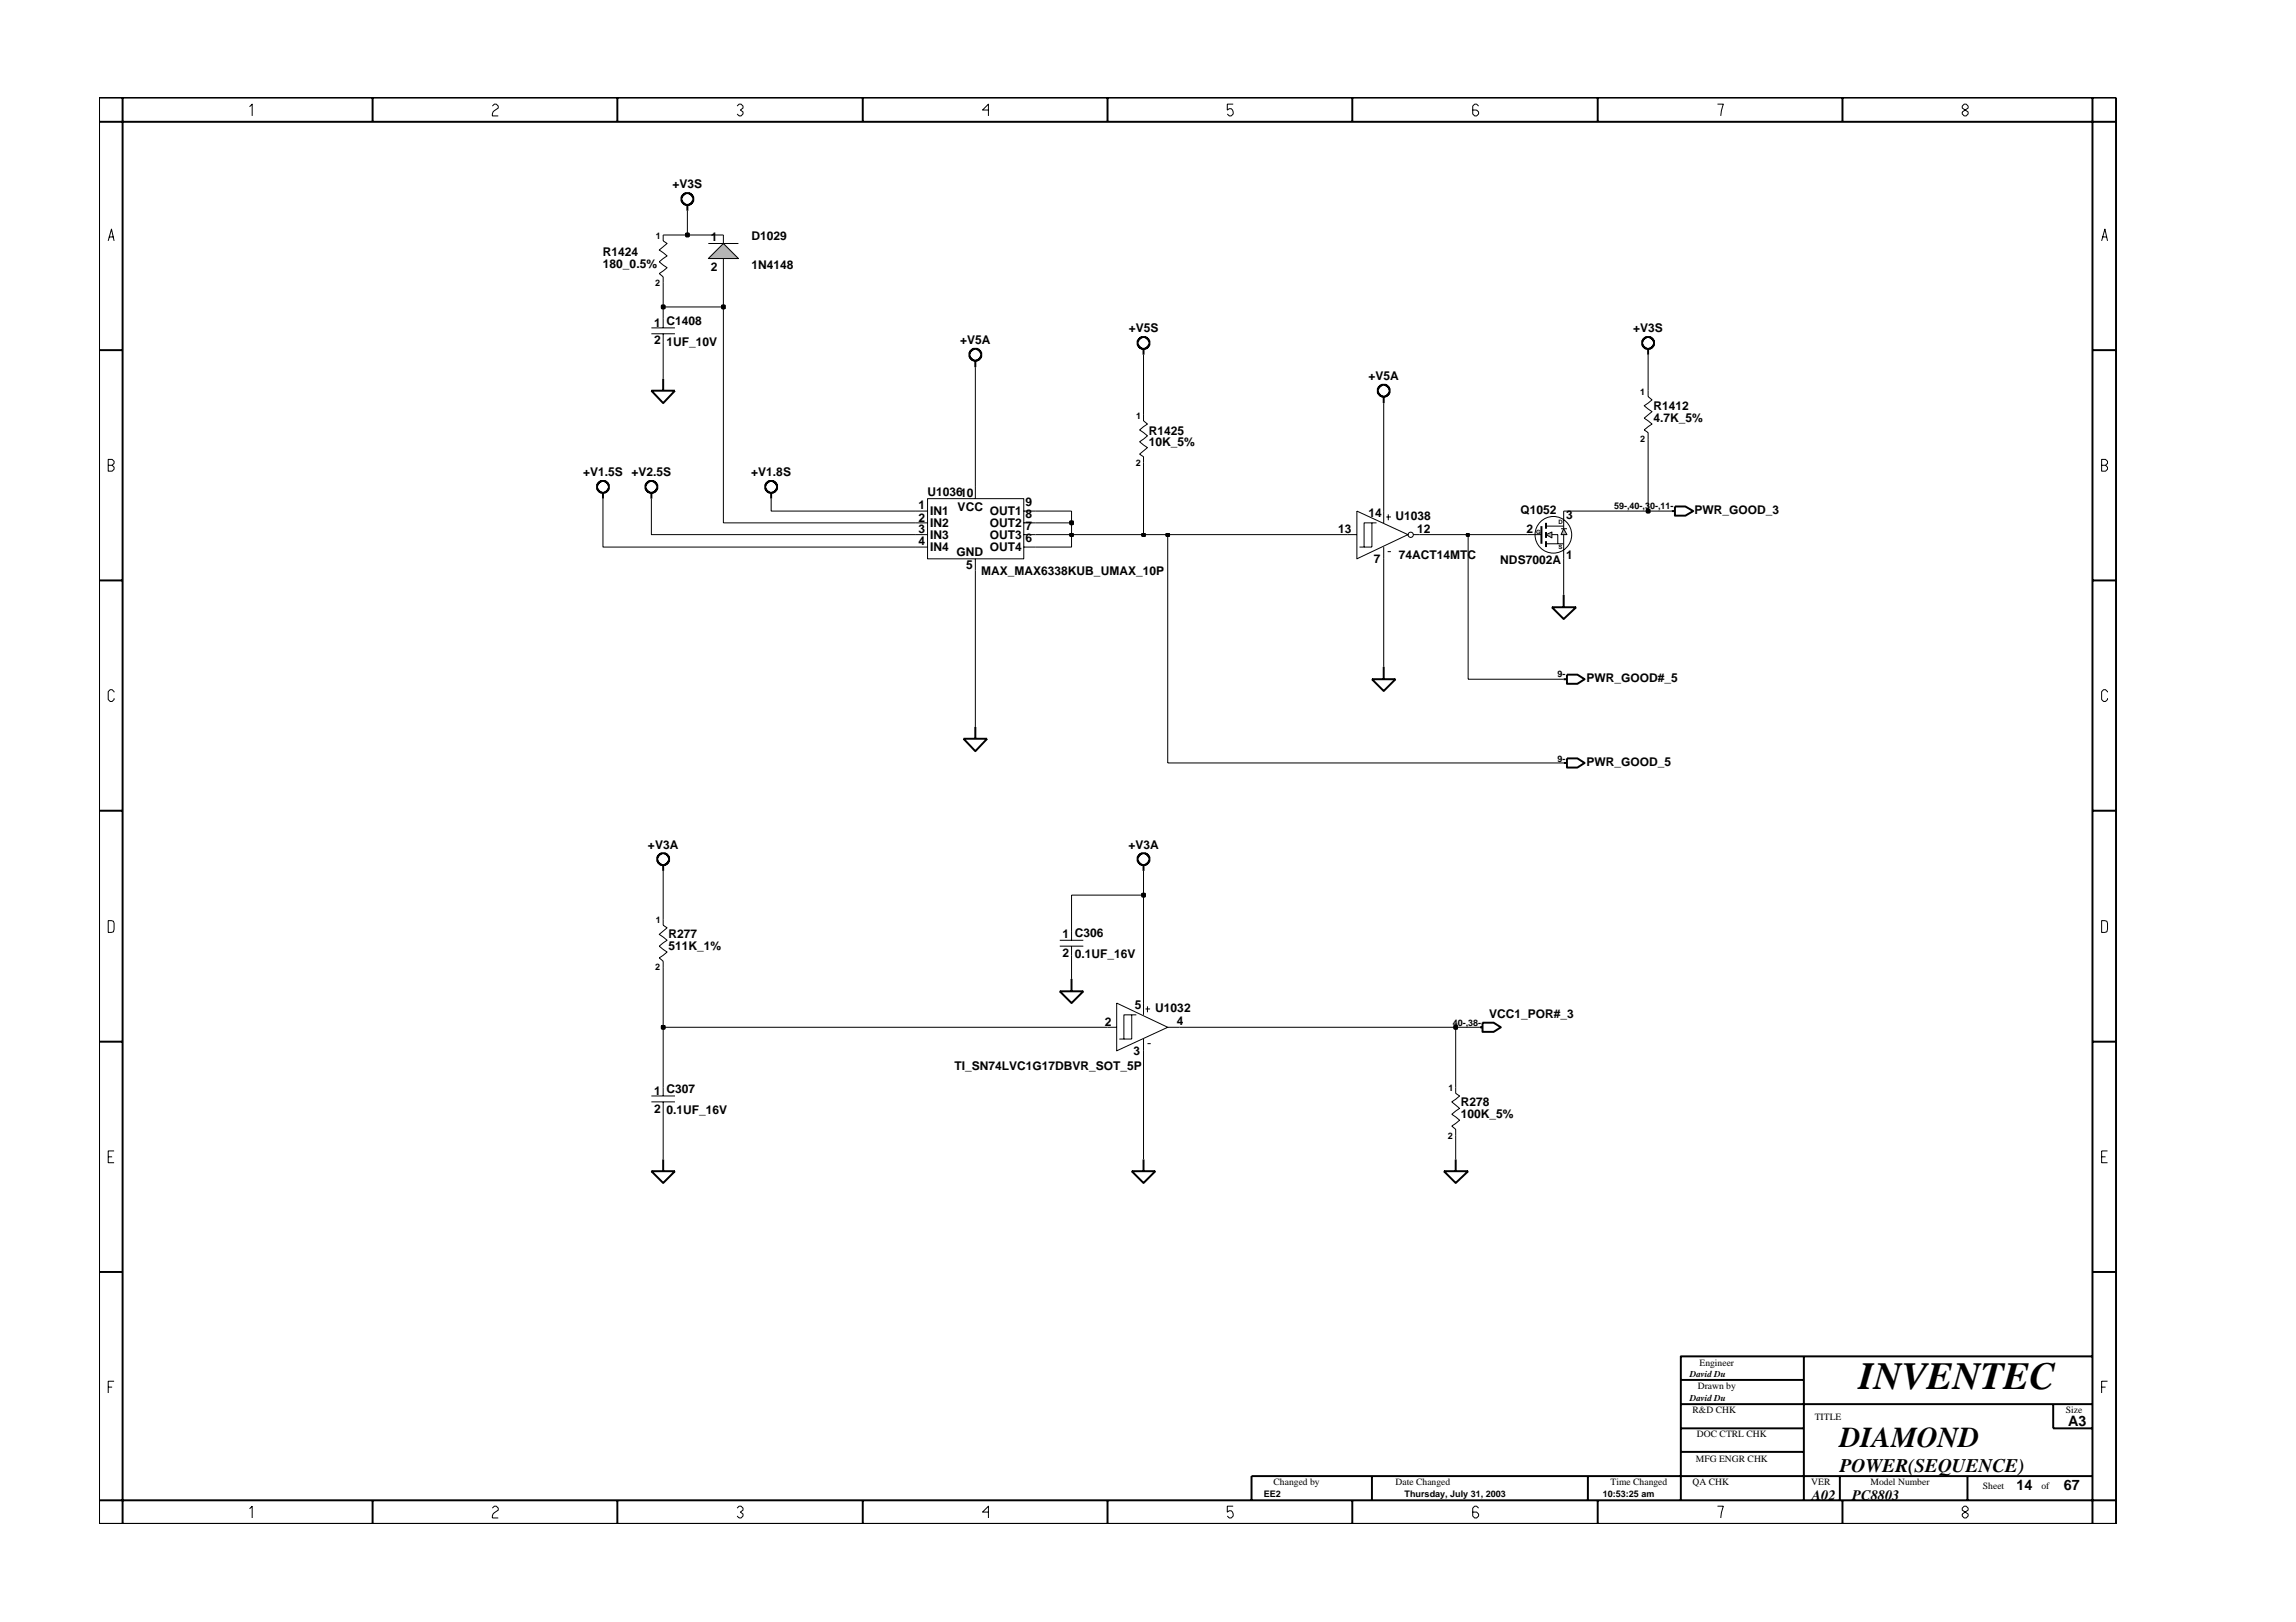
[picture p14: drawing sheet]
<svg xmlns="http://www.w3.org/2000/svg" width="297mm" height="210mm" viewBox="0 0 297 210" stroke-linecap="round" stroke-linejoin="round" font-family="sans-serif">
<defs><g id="words">
<text font-size="5" x="240.5" y="179.7">INVENTEC</text>
<text font-size="3.7" x="238" y="187.3">DIAMOND</text>
<text font-size="2.5" x="238" y="190.4">POWER(SEQUENCE)</text>
<g font-size="1.9">
<text x="267.6" y="184.6">A3</text>
<text x="234.4" y="194.1">A02</text>
<text x="239.6" y="194.1">PC8803</text>
<text x="260.9" y="192.9">14</text>
<text x="267" y="192.9">67</text>
</g>
<g font-size="1.6">
<text x="87" y="24.4">+V3S</text>
<text x="78" y="34.6">180_0.5%</text>
<text x="78" y="33.1">R1424</text>
<text x="92" y="35.1">2</text>
<text x="92" y="31.2">1</text>
<text x="97.2" y="34.8">1N4148</text>
<text x="97.2" y="31">D1029</text>
<text x="84.6" y="42.3">1 C1408</text>
<text x="84.6" y="44.5">2</text>
<text x="86.2" y="44.7">1UF_10V</text>
<text x="124.2" y="44.5">+V5A</text>
<text x="146" y="43">+V5S</text>
<text x="211.3" y="43">+V3S</text>
<text x="177" y="49.2">+V5A</text>
<text x="213.9" y="53.1">R1412</text>
<text x="148.6" y="57.8">10K_5%</text>
<text x="148.6" y="56.2">R1425</text>
<text x="213.9" y="54.6">4.7K_5%</text>
<text x="75.4" y="61.6">+V1.5S</text>
<text x="81.7" y="61.6">+V2.5S</text>
<text x="97.2" y="61.6">+V1.8S</text>
<text x="118.8" y="65.9">1</text>
<text x="120" y="64.2">U103610</text>
<text x="132.7" y="65.5">9</text>
<text x="118.8" y="67.5">2</text>
<text x="118.8" y="69">3</text>
<text x="118.8" y="70.5">4</text>
<text x="120.3" y="68.2">IN2</text>
<text x="120.3" y="69.8">IN3</text>
<text x="120.3" y="71.4">IN4</text>
<text x="120.3" y="66.7">IN1</text>
<text x="123.7" y="72">GND</text>
<text x="123.9" y="66.1">VCC</text>
<text x="128" y="66.7">OUT1</text>
<text x="128" y="68.2">OUT2</text>
<text x="128" y="69.8">OUT3</text>
<text x="128" y="71.4">OUT4</text>
<text x="132.7" y="67">8</text>
<text x="132.7" y="68.6">7</text>
<text x="132.7" y="70.2">6</text>
<text x="173.1" y="69">13</text>
<text x="177" y="66.9">14</text>
<text x="180.5" y="67.3">U1038</text>
<text x="183.3" y="69">12</text>
<text x="196.7" y="66.5">Q1052</text>
<text x="197.5" y="69">2</text>
<text x="202.6" y="67.2">3</text>
<text x="219.2" y="66.5">PWR_GOOD_3</text>
<text x="125" y="73.6">5</text>
<text x="126.9" y="74.4">MAX_MAX6338KUB_UMAX_10P</text>
<text x="177.7" y="72.9">7</text>
<text x="181" y="72.3">74ACT14MTC</text>
<text x="194.1" y="73">NDS7002A</text>
<text x="202.6" y="72.4">1</text>
<text x="205.3" y="88.2">PWR_GOOD#_5</text>
<text x="205.3" y="99.1">PWR_GOOD_5</text>
<text x="83.8" y="109.8">+V3A</text>
<text x="146" y="109.8">+V3A</text>
<text x="86.5" y="121.4">R277</text>
<text x="86.5" y="123">511K_1%</text>
<text x="137.4" y="121.4">1 C306</text>
<text x="137.4" y="123.8">2</text>
<text x="139.1" y="124">0.1UF_16V</text>
<text x="146.8" y="130.6">5</text>
<text x="149.5" y="131">U1032</text>
<text x="192.6" y="131.7">VCC1_POR#_3</text>
<text x="142.9" y="132.8">2</text>
<text x="146.7" y="136.6">3</text>
<text x="152.3" y="132.7">4</text>
<text x="84.6" y="141.7">1 C307</text>
<text x="123.5" y="138.5">TI_SN74LVC1G17DBVR_SOT_5P</text>
<text x="189" y="143.2">R278</text>
<text x="84.6" y="144">2</text>
<text x="86.2" y="144.2">0.1UF_16V</text>
<text x="189" y="144.7">100K_5%</text>
</g>
<g font-size="1.2">
<text x="84.9" y="30.9">1</text>
<text x="84.8" y="37">2</text>
<text x="212.2" y="51.2">1</text>
<text x="147" y="54.2">1</text>
<text x="212.2" y="57.2">2</text>
<text x="146.9" y="60.3">2</text>
<text x="208.8" y="65.9">59-,40-,30-,11-</text>
<text x="201.5" y="87.6">9-</text>
<text x="201.5" y="98.6">9-</text>
<text x="84.9" y="119.5">1</text>
<text x="84.8" y="125.6">2</text>
<text x="187.9" y="132.8">40-,38-</text>
<text x="187.4" y="141.2">1</text>
<text x="187.3" y="147.3">2</text>
<text x="218.6" y="178.2">David Du</text>
<text x="219.6" y="179.8">Drawn by</text>
<text x="219.9" y="176.7">Engineer</text>
<text x="218.6" y="181.3">David Du</text>
<text x="219" y="182.9">R&amp;D CHK</text>
<text x="234.8" y="183.8">TITLE</text>
<text x="267.3" y="182.9">Size</text>
<text x="219.4" y="189.2">MFG ENGR CHK</text>
<text x="219.5" y="186">DOC CTRL CHK</text>
<text x="163.5" y="193.7">EE2</text>
<text x="164.8" y="192.2">Changed by</text>
<text x="180.6" y="192.2">Date Changed</text>
<text x="181.7" y="193.7">Thursday, July 31, 2003</text>
<text x="207.4" y="193.7">10:53:25 am</text>
<text x="208.4" y="192.2">Time Changed</text>
<text x="219" y="192.2">QA CHK</text>
<text x="234.3" y="192.2">VER</text>
<text x="242" y="192.2">Model Number</text>
<text x="256.5" y="192.7">Sheet</text>
<text x="264.1" y="192.7">of</text>
</g>
<g font-size=".8">
<text x="198.7" y="69">G</text>
<text x="201.6" y="67.9">D</text>
<text x="201.6" y="71.1">S</text>
</g>
</g></defs>
<path d="M91.6 31.5h3.9M93.6 30.4v1.1M93.6 33.5v1.6M147.9 53.7v.8l.5 .4-1 .7 1 .8-1 .8 1 .7-1 .9 .5 .3v.8" fill="none" stroke="#000" stroke-width=".13"/>
<path d="M91.6 33.5l2-2 1.9 2z" fill-rule="evenodd" fill="#b3b3b3" stroke="#000" stroke-width=".13"/>
<g fill="none" stroke="#000" stroke-width=".25">
<path d="M88.3 25.3l.2-.1a.61 .61 0 0 1 .9 0l.3 .3v.5l-.5 .5h-.5v-.1h-.2l-.2-.2v-.2h-.1zM88.9 26.5v.8M84.3 50.6h3l-1.5 1.6zM85.8 49v1.6M125.6 45.4l.2-.1a.61 .61 0 0 1 .8 0l.3 .3v.6l-.5 .5h-.5v-.1h-.1l-.3-.3-.1-.7h.1zM126.2 46.7v.8M147.3 43.9l.2-.1a.61 .61 0 0 1 .9 0l.3 .3v.5l-.5 .5h-.5h-.2l-.2-.3-.1-.7h.1zM147.9 45.1v.8M178.3 50.1l.3-.1a.61 .61 0 0 1 .8 0l.4 .3v.5l-.5 .5h-.5v-.1h-.2l-.3-.2v-.2zM179 51.3v.9M212.6 43.9l.2-.1a.61 .61 0 0 1 .8 0l.4 .3v.5l-.5 .5h-.5h-.2l-.3-.3v-.7zM213.2 45.1v.8"/>
<path d="M77.6 62.3l.7-.1v.1h.1l.3 .3 .1 .7h-.1v.1l-.3 .3-.6 .1v-.1h-.2l-.3-.3-.1-.6h.1v-.2zM78 63.8v.7M83.8 62.3l.7-.1v.1h.2l.2 .3 .1 .7h-.1v.1l-.2 .3-.7 .1v-.1h-.2l-.2-.3-.1-.6h.1v-.2zM84.3 63.8v.7M99.3 62.3l.7-.1v.1h.2l.2 .3 .1 .7h-.1v.1l-.2 .3-.7 .1v-.1h-.2l-.2-.3-.1-.6h.1v-.2zM99.8 63.8v.7M199.4 68.1v2.3M177.5 87.9h3l-1.5 1.5zM179 86.3v1.6M202.3 87.9h.4M202.3 98.7h.4M202.7 87.3h1.4l.9 .6-.9 .6h-1.4z"/>
<path d="M202.7 98.1h1.4l.9 .6-.9 .6h-1.4zM85.4 110.5l.6-.1v.1h.2l.3 .3 .1 .6h-.1v.2l-.3 .3h-.7h-.1l-.3-.3-.1-.7h.1v-.1zM85.8 111.9v.8M147.3 110.8l.2-.2a.61 .61 0 0 1 .9 0l.3 .3v.5l-.5 .5h-.5h-.2l-.2-.3v-.2h-.1zM147.9 111.9v.8M137.1 128.3h3.1l-1.6 1.5zM138.6 126.7v1.6M191.5 132.9h.3M191.8 132.3h1.4l1 .6-1 .6h-1.4zM84.3 151.6h3l-1.5 1.5zM85.8 150v1.6M146.4 151.6h3.1l-1.6 1.5z"/>
<path d="M147.9 150v1.6M186.8 151.6h3.1l-1.6 1.5zM188.3 150v1.6"/>
</g>
<g fill="none" stroke="#000" stroke-width=".13">
<path d="M85.8 30.4v.8l.5 .3-1 .9 1 .7-1 .8 1 .7-1 .8 .5 .4v.8M84.3 42.4h3M84.3 43.2h3M85.8 41.2v1.2M85.8 43.2v1.2M213.2 50.6v.7l.5 .4-1 .8 1 .8-1 .8 1 .8-1 .7 .5 .4v.8M118.4 70.8h1.6M118.4 69.2h1.6M118.4 66.1h1.6M118.4 67.7h1.6M120 64.5h12.4v7.8h-12.4zM126.2 63v1.5"/>
<path d="M126.2 72.3v1.5M132.4 70.8h1.6M132.4 69.2h1.6M132.4 66.1h1.6M132.4 67.7h1.6M174.4 69.2h1.1M175.5 66.1l6.6 3.1-6.6 3.1zM177.5 67.7v3.1h-1M178.1 67.7h-1.6v3.1h-.6M179 66.1v1.6M179 70.8v1.5M179.4 66.9h.5"/>
<path d="M179.5 71.4h.4M179.6 66.6v.7M182.9 69.2h.8M197.6 69.2h1.8M85.8 119v.7l.5 .4-1 .8 1 .8-1 .7 1 .8-1 .8 .5 .4v.8M137.1 121.7h3.1M137.1 122.4h3.1M138.6 120.5v1.2M138.6 122.4v1.2M143.3 132.9h1.2M144.5 129.8l6.6 3.1-6.6 3.1zM146.4 131.3v3.2h-1"/>
<path d="M147 131.3h-1.6v3.2h-.6M147.9 129.8v1.5M147.9 134.5v1.5M148.2 130.6h.6M148.4 130.2v.8M148.4 135.1h.5M151.1 132.9h1.5M84.3 141.8h3M84.3 142.6h3M85.8 140.7v1.1M85.8 142.6v1.2M188.3 140.7v.8l.5 .3-1 .8 1 .8-1 .8 1 .8-1 .7 .5 .4v.8"/>
<circle cx="182.5" cy="69.2" r=".34"/>
</g>
<path d="M202.3 68.4l.4 .8h-.7z" fill-rule="evenodd" fill="#b3b3b3" stroke="#000" stroke-width=".13"/>
<path d="M202 68.4h.7" fill="none" stroke="#000" stroke-width=".13"/>
<path d="M200 69.2l.8-.4v.8z" fill-rule="evenodd" fill="#b3b3b3" stroke="#000" stroke-width=".13"/>
<path d="M200 67.7v.7M200 68.8v.8M200 70v.8M200.8 78.6h3.1l-1.6 1.5zM202.3 77v1.6M216.3 66.1h.4M216.7 65.5h1.3l1.1 .6-1.1 .6h-1.3zM124.7 95.6h3l-1.5 1.6zM126.2 94.1v1.5" fill="none" stroke="#000" stroke-width=".25"/>
<g fill="none" stroke="#000" stroke-width=".13">
<path d="M200 70.4h2.3M200 68.1h2.3M200.8 69.2h.7v1.2M202.3 66.1v2.3M202.3 69.2v3.1M85.8 132.9v7.8M147.9 136v14M188.3 132.9v7.8M85.8 143.8v6.2M188.3 146.9v3.1"/>
<circle cx="201" cy="69.2" r="2.37"/>
</g>
<path d="M85.6 132.8h.4v.3h-.4z" fill-rule="evenodd" fill="#c2c2c2" stroke="#000" stroke-width=".25"/>
<path d="M85.6 132.8h.4v.3h-.4z" fill="none" stroke="#000" stroke-width=".25"/>
<path d="M85.8 125.2v7.7h57.5M152.6 132.9h35.7" fill="none" stroke="#000" stroke-width=".13"/>
<path d="M188.2 132.8h.3v.3h-.3z" fill-rule="evenodd" fill="#c2c2c2" stroke="#000" stroke-width=".25"/>
<path d="M188.2 132.8h.3v.3h-.3z" fill="none" stroke="#000" stroke-width=".25"/>
<path d="M85.8 112.7v6.3M138.6 120.5v-4.7h9.3v14M138.6 123.6v3.1M188.3 132.9h3.2" fill="none" stroke="#000" stroke-width=".13"/>
<path d="M147.8 115.7h.3v.3h-.3z" fill-rule="evenodd" fill="#c2c2c2" stroke="#000" stroke-width=".25"/>
<path d="M147.8 115.7h.3v.3h-.3z" fill="none" stroke="#000" stroke-width=".25"/>
<path d="M78 64.5v6.3h40.4M84.3 64.5v4.7h34.1M126.2 73.8v20.3M134 69.2h4.6v1.6h-4.6M151.1 69.2v29.5h51.2M179 72.3v14M189.9 69.2v18.7h12.4M202.3 72.3v4.7M147.9 112.7v3.1" fill="none" stroke="#000" stroke-width=".13"/>
<path d="M138.5 69.1h.3v.3h-.3z" fill-rule="evenodd" fill="#c2c2c2" stroke="#000" stroke-width=".25"/>
<path d="M138.5 69.1h.3v.3h-.3z" fill="none" stroke="#000" stroke-width=".25"/>
<path d="M138.6 67.7v1.5h9.3" fill="none" stroke="#000" stroke-width=".13"/>
<path d="M147.8 69.1h.3v.3h-.3z" fill-rule="evenodd" fill="#c2c2c2" stroke="#000" stroke-width=".25"/>
<path d="M147.8 69.1h.3v.3h-.3z" fill="none" stroke="#000" stroke-width=".25"/>
<path d="M147.9 59.9v9.3h3.2" fill="none" stroke="#000" stroke-width=".13"/>
<path d="M150.9 69.1h.3v.3h-.3z" fill-rule="evenodd" fill="#c2c2c2" stroke="#000" stroke-width=".25"/>
<path d="M150.9 69.1h.3v.3h-.3z" fill="none" stroke="#000" stroke-width=".25"/>
<path d="M151.1 69.2h23.3M183.7 69.2h6.2" fill="none" stroke="#000" stroke-width=".13"/>
<path d="M189.8 69.1h.2v.3h-.2z" fill-rule="evenodd" fill="#c2c2c2" stroke="#000" stroke-width=".25"/>
<path d="M189.8 69.1h.2v.3h-.2z" fill="none" stroke="#000" stroke-width=".25"/>
<path d="M93.6 39.7v28h24.8M134 67.7h4.6M189.9 69.2h7.7" fill="none" stroke="#000" stroke-width=".13"/>
<path d="M138.5 67.5h.3v.3h-.3z" fill-rule="evenodd" fill="#c2c2c2" stroke="#000" stroke-width=".25"/>
<path d="M138.5 67.5h.3v.3h-.3z" fill="none" stroke="#000" stroke-width=".25"/>
<path d="M179 52.2v13.9M99.8 64.5v1.6h18.6M134 66.1h4.6v1.6M202.3 66.1h10.9" fill="none" stroke="#000" stroke-width=".13"/>
<path d="M213 66h.4v.3h-.4z" fill-rule="evenodd" fill="#c2c2c2" stroke="#000" stroke-width=".25"/>
<path d="M213 66h.4v.3h-.4z" fill="none" stroke="#000" stroke-width=".25"/>
<path d="M85.8 39.7v1.5M85.8 44.4v4.6M126.2 47.5v15.5M147.9 45.9v7.8M213.2 56.8v9.3h3.1M213.2 45.9v4.7" fill="none" stroke="#000" stroke-width=".13"/>
<path d="M85.6 39.6h.4v.3h-.4z" fill-rule="evenodd" fill="#c2c2c2" stroke="#000" stroke-width=".25"/>
<path d="M85.6 39.6h.4v.3h-.4z" fill="none" stroke="#000" stroke-width=".25"/>
<path d="M85.8 36.6v3.1h7.8" fill="none" stroke="#000" stroke-width=".13"/>
<path d="M93.4 39.6h.4v.3h-.4z" fill-rule="evenodd" fill="#c2c2c2" stroke="#000" stroke-width=".25"/>
<path d="M93.4 39.6h.4v.3h-.4z" fill="none" stroke="#000" stroke-width=".25"/>
<path d="M85.8 30.4h3.1M93.6 35.1v4.6" fill="none" stroke="#000" stroke-width=".13"/>
<path d="M88.8 30.2h.3v.4h-.3z" fill-rule="evenodd" fill="#c2c2c2" stroke="#000" stroke-width=".25"/>
<g fill="none" stroke="#000" stroke-width=".25">
<path d="M12.8 12.6h261v184.6h-261zM12.8 15.8h261M15.9 12.6v184.6M48.2 12.6v3.2M79.9 12.6v3.2M111.6 12.6v3.2M143.3 12.6v3.2M174.9 12.6v3.2M206.7 12.6v3.2M238.4 12.6v3.2M270.7 12.6v184.6M88.8 30.2h.3v.4h-.3z"/>
<path d="M12.8 45.3h3.1M270.7 45.3h3.1M12.8 75.1h3.1M270.7 75.1h3.1M12.8 104.9h3.1M270.7 104.9h3.1M12.8 134.8h3.1M270.7 134.8h3.1M12.8 164.6h3.1M217.5 178.6h15.9M233.4 175.5v18.7M270.7 175.5h-53.2v18.7"/>
<path d="M270.7 164.6h3.1M12.8 194.2h261M48.2 194.2v3M79.9 194.2v3M111.6 194.2v3M143.3 194.2v3M174.9 194.2v3M177.5 191v3.2M205.4 191v3.2M206.7 194.2v3M217.5 181.7h53.2M217.5 184.8h15.9"/>
<path d="M217.5 187.9h15.9M238 191v3.2M238.4 194.2v3M254.5 191v3.2M265.6 181.7v3.1h5.1M270.7 191h-108.8v3.2"/>
</g>
<g fill="none" stroke="#000" stroke-width=".13">
<path d="M32.3 13.8l.3-.3v1.5M63.7 13.7l.3-.2h.2l.3 .2v.3l-.5 .3-.3 .4v.3h.8M95.4 13.7l.2-.2h.3l.2 .2v.3l-.3 .2 .3 .3v.2l-.2 .3h-.3l-.2-.3M127.9 14.2h-.8l.8-.7v1.5M159.5 13.5h-.7v.7l.2-.1a.5 .5 0 0 1 .5 .6l-.2 .3h-.3l-.2-.3M191.3 13.7l-.3-.2h-.2l-.3 .2v1l.3 .3h.2l.3-.3v-.2l-.3-.3h-.5M222.2 13.5h.8l-.4 1.5M253.9 13.7l.2-.2h.3l.2 .2v.3l-.7 .5v.2l.2 .3h.3l.2-.3v-.2l-.7-.5zM14 31.2l.4-1.6 .4 1.6M14.1 30.7h.6M88.9 27.3v3.1h4.7M271.9 31.2l.4-1.6 .4 1.6"/>
<path d="M272 30.7h.6M14 59.5h.5l.3 .2v.3l-.3 .2 .3 .3v.2l-.3 .3h-.5zM14 60.2h.5M271.9 60.2h.5l.3-.2v-.3l-.3-.2h-.5v1.5h.5l.3-.3v-.2l-.3-.3M14.8 89.6l-.3-.3h-.2l-.3 .2v1l.3 .3h.2l.3-.3v-.1M272.7 89.6l-.3-.3h-.3l-.2 .2v1l.2 .3h.3l.3-.3v-.1M14 119.1l.7 .1 .1 .3-.1 1.1-.7 .1zM271.9 119.1l.7 .1 .1 .3-.1 1.1-.7 .1zM14 149.7h.5M14.8 148.9h-.8v1.6h.8M271.9 149.7h.5M272.7 148.9h-.8v1.6h.8"/>
<path d="M14 179.5h.5M14.8 178.7h-.8v1.6M271.9 179.5h.5M272.7 178.7h-.8v1.6M32.3 195.3l.3-.4v1.5M63.7 195.2l.3-.3h.2l.3 .3v.2l-.7 .5-.1 .3v.2h.8M95.4 195.2l.2-.3h.3l.2 .3v.2l-.3 .3 .3 .2v.3l-.2 .2h-.3l-.2-.2M127.9 195.7h-.8l.8-.8v1.5M159.5 194.9h-.7v.8l.2-.2a.5 .5 0 0 1 .5 .7l-.2 .2h-.3l-.2-.2M191.3 195.2l-.3-.3h-.2l-.3 .3v1l.3 .2h.2l.3-.2v-.3l-.3-.2h-.5M222.2 194.9h.8l-.4 1.5M254.1 194.9l-.2 .3v.2l.7 .5v.3l-.2 .2h-.3l-.2-.2v-.3l.7-.5v-.2l-.2-.3z"/>
</g>
<use href="#words"/>
</svg>
